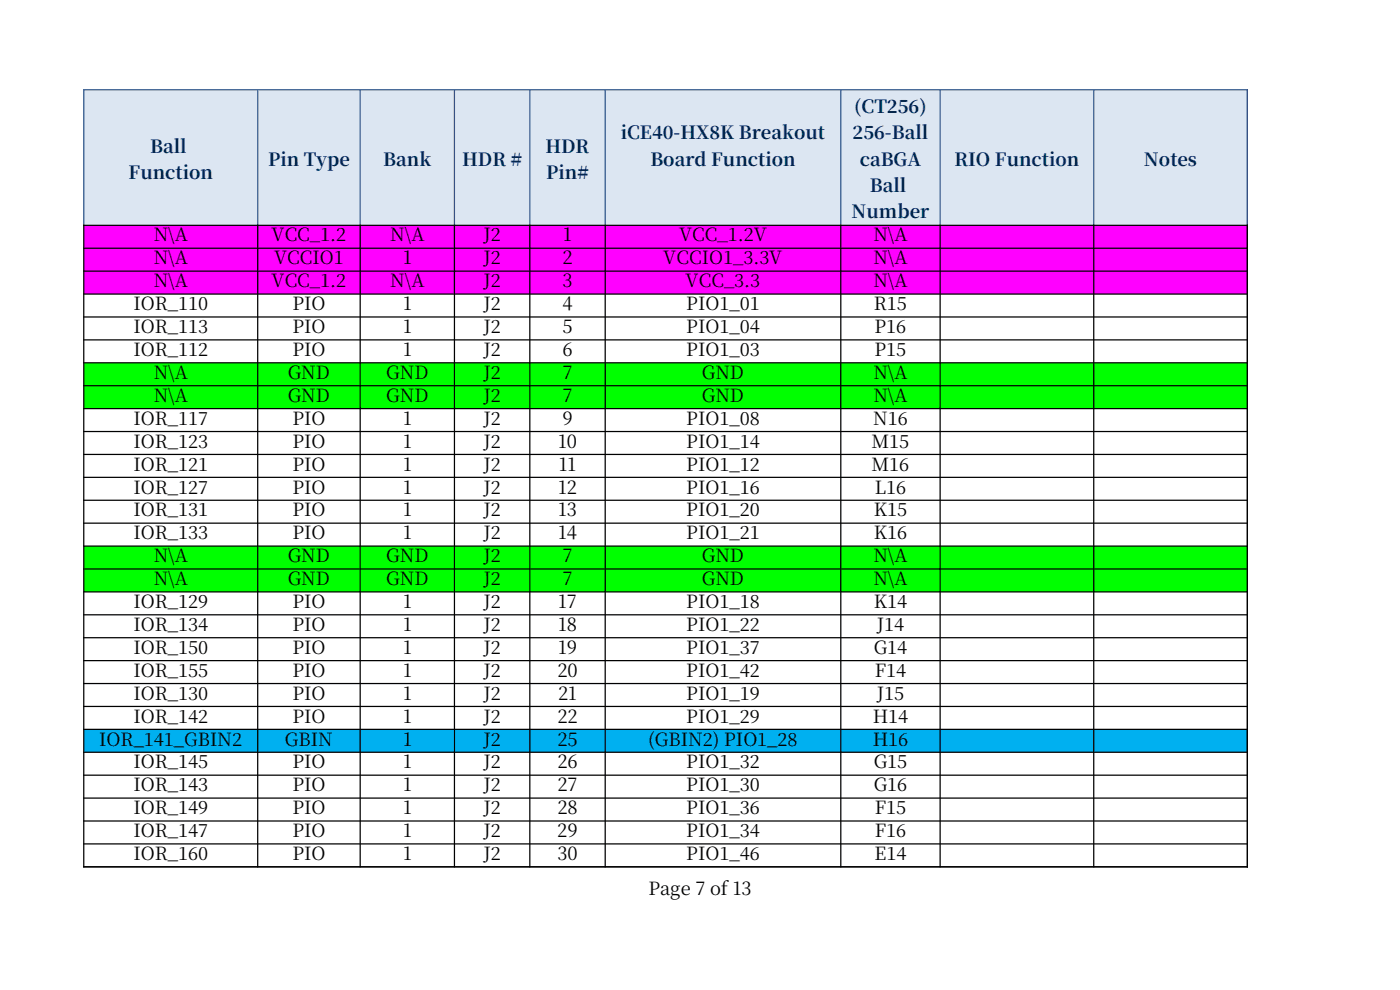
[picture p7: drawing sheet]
<svg xmlns="http://www.w3.org/2000/svg" width="297mm" height="210mm" viewBox="0 0 297 210" stroke-linecap="round" stroke-linejoin="round" font-family="sans-serif">
<defs><g id="words">
<g font-size="3.9" fill="#002060">
<text x="181.2" y="24">(CT256)</text>
<text x="131.7" y="29.6">iCE40-HX8K Breakout</text>
<text x="180.9" y="29.6">256-Ball</text>
<text x="31.9" y="32.4">Ball</text>
<text x="56.9" y="35.1">Pin Type</text>
<text x="81.3" y="35.1">Bank</text>
<text x="98" y="35.1">HDR #</text>
<text x="115.7" y="32.4">HDR</text>
<text x="138" y="35.1">Board Function</text>
<text x="182.4" y="35.1">caBGA</text>
<text x="202.5" y="35.1">RIO Function</text>
<text x="242.7" y="35.1">Notes</text>
<text x="27.3" y="37.9">Function</text>
<text x="115.9" y="37.9">Pin#</text>
<text x="184.5" y="40.7">Ball</text>
<text x="180.7" y="46.3">Number</text>
</g>
<g font-size="3.9">
<text x="32.6" y="51.2">N\A</text>
<text x="57.6" y="51.2">VCC_1.2</text>
<text x="82.8" y="51.2">N\A</text>
<text x="102.6" y="51.2">J2</text>
<text x="119.5" y="51.2">1</text>
<text x="144.1" y="51.2">VCC_1.2V</text>
<text x="185.3" y="51.2">N\A</text>
<text x="32.6" y="56.1">N\A</text>
<text x="58.1" y="56.1">VCCIO1</text>
<text x="85.5" y="56.1">1</text>
<text x="102.6" y="56.1">J2</text>
<text x="119.3" y="56.1">2</text>
<text x="140.7" y="56.1">VCCIO1_3.3V</text>
<text x="185.3" y="56.1">N\A</text>
<text x="28.3" y="65.8">IOR_110</text>
<text x="32.6" y="61">N\A</text>
<text x="57.6" y="61">VCC_1.2</text>
<text x="62" y="65.8">PIO</text>
<text x="82.8" y="61">N\A</text>
<text x="85.5" y="65.8">1</text>
<text x="102.6" y="61">J2</text>
<text x="102.6" y="65.8">J2</text>
<text x="119.3" y="61">3</text>
<text x="119.3" y="65.8">4</text>
<text x="145.4" y="61">VCC_3.3</text>
<text x="145.6" y="65.8">PIO1_01</text>
<text x="185.3" y="61">N\A</text>
<text x="185.4" y="65.8">R15</text>
<text x="28.3" y="70.7">IOR_113</text>
<text x="62" y="70.7">PIO</text>
<text x="85.5" y="70.7">1</text>
<text x="102.6" y="70.7">J2</text>
<text x="119.3" y="70.7">5</text>
<text x="145.6" y="70.7">PIO1_04</text>
<text x="185.5" y="70.7">P16</text>
<text x="28.3" y="75.5">IOR_112</text>
<text x="62" y="75.5">PIO</text>
<text x="85.5" y="75.5">1</text>
<text x="102.6" y="75.5">J2</text>
<text x="119.3" y="75.5">6</text>
<text x="145.6" y="75.5">PIO1_03</text>
<text x="185.5" y="75.5">P15</text>
<text x="32.6" y="80.4">N\A</text>
<text x="61" y="80.4">GND</text>
<text x="81.9" y="80.4">GND</text>
<text x="102.6" y="80.4">J2</text>
<text x="119.3" y="80.4">7</text>
<text x="148.9" y="80.4">GND</text>
<text x="185.3" y="80.4">N\A</text>
<text x="32.6" y="85.3">N\A</text>
<text x="61" y="85.3">GND</text>
<text x="81.9" y="85.3">GND</text>
<text x="102.6" y="85.3">J2</text>
<text x="119.3" y="85.3">7</text>
<text x="148.9" y="85.3">GND</text>
<text x="185.3" y="85.3">N\A</text>
<text x="28.3" y="90.1">IOR_117</text>
<text x="28.3" y="95">IOR_123</text>
<text x="62" y="90.1">PIO</text>
<text x="62" y="95">PIO</text>
<text x="85.5" y="90.1">1</text>
<text x="85.5" y="95">1</text>
<text x="102.6" y="90.1">J2</text>
<text x="102.6" y="95">J2</text>
<text x="118.4" y="95">10</text>
<text x="119.3" y="90.1">9</text>
<text x="145.6" y="90.1">PIO1_08</text>
<text x="145.6" y="95">PIO1_14</text>
<text x="184.9" y="95">M15</text>
<text x="185.2" y="90.1">N16</text>
<text x="28.3" y="99.8">IOR_121</text>
<text x="62" y="99.8">PIO</text>
<text x="85.5" y="99.8">1</text>
<text x="102.6" y="99.8">J2</text>
<text x="118.6" y="99.8">11</text>
<text x="145.6" y="99.8">PIO1_12</text>
<text x="184.9" y="99.8">M16</text>
<text x="28.3" y="104.7">IOR_127</text>
<text x="62" y="104.7">PIO</text>
<text x="85.5" y="104.7">1</text>
<text x="102.6" y="104.7">J2</text>
<text x="118.4" y="104.7">12</text>
<text x="145.6" y="104.7">PIO1_16</text>
<text x="185.6" y="104.7">L16</text>
<text x="28.3" y="109.5">IOR_131</text>
<text x="62" y="109.5">PIO</text>
<text x="85.5" y="109.5">1</text>
<text x="102.6" y="109.5">J2</text>
<text x="118.4" y="109.5">13</text>
<text x="145.6" y="109.5">PIO1_20</text>
<text x="185.4" y="109.5">K15</text>
<text x="28.3" y="114.4">IOR_133</text>
<text x="32.6" y="119.3">N\A</text>
<text x="61" y="119.3">GND</text>
<text x="62" y="114.4">PIO</text>
<text x="81.9" y="119.3">GND</text>
<text x="85.5" y="114.4">1</text>
<text x="102.6" y="114.4">J2</text>
<text x="102.6" y="119.3">J2</text>
<text x="118.4" y="114.4">14</text>
<text x="119.3" y="119.3">7</text>
<text x="145.6" y="114.4">PIO1_21</text>
<text x="148.9" y="119.3">GND</text>
<text x="185.3" y="119.3">N\A</text>
<text x="185.4" y="114.4">K16</text>
<text x="32.6" y="124.1">N\A</text>
<text x="61" y="124.1">GND</text>
<text x="81.9" y="124.1">GND</text>
<text x="102.6" y="124.1">J2</text>
<text x="119.3" y="124.1">7</text>
<text x="148.9" y="124.1">GND</text>
<text x="185.3" y="124.1">N\A</text>
<text x="28.3" y="129">IOR_129</text>
<text x="62" y="129">PIO</text>
<text x="85.5" y="129">1</text>
<text x="102.6" y="129">J2</text>
<text x="118.4" y="129">17</text>
<text x="145.6" y="129">PIO1_18</text>
<text x="185.4" y="129">K14</text>
<text x="28.3" y="133.8">IOR_134</text>
<text x="62" y="133.8">PIO</text>
<text x="85.5" y="133.8">1</text>
<text x="102.6" y="133.8">J2</text>
<text x="118.4" y="133.8">18</text>
<text x="145.6" y="133.8">PIO1_22</text>
<text x="186" y="133.8">J14</text>
<text x="28.3" y="138.7">IOR_150</text>
<text x="28.3" y="143.6">IOR_155</text>
<text x="62" y="138.7">PIO</text>
<text x="62" y="143.6">PIO</text>
<text x="85.5" y="138.7">1</text>
<text x="85.5" y="143.6">1</text>
<text x="102.6" y="138.7">J2</text>
<text x="102.6" y="143.6">J2</text>
<text x="118.3" y="143.6">20</text>
<text x="118.4" y="138.7">19</text>
<text x="145.6" y="138.7">PIO1_37</text>
<text x="145.6" y="143.6">PIO1_42</text>
<text x="185.4" y="138.7">G14</text>
<text x="185.6" y="143.6">F14</text>
<text x="28.3" y="148.4">IOR_130</text>
<text x="62" y="148.4">PIO</text>
<text x="85.5" y="148.4">1</text>
<text x="102.6" y="148.4">J2</text>
<text x="118.4" y="148.4">21</text>
<text x="145.6" y="148.4">PIO1_19</text>
<text x="186" y="148.4">J15</text>
<text x="28.3" y="153.3">IOR_142</text>
<text x="62" y="153.3">PIO</text>
<text x="85.5" y="153.3">1</text>
<text x="102.6" y="153.3">J2</text>
<text x="118.3" y="153.3">22</text>
<text x="145.6" y="153.3">PIO1_29</text>
<text x="185.1" y="153.3">H14</text>
<text x="21" y="158.2">IOR_141_GBIN2</text>
<text x="60.4" y="158.2">GBIN</text>
<text x="85.5" y="158.2">1</text>
<text x="102.6" y="158.2">J2</text>
<text x="118.3" y="158.2">25</text>
<text x="137.5" y="158.2">(GBIN2) PIO1_28</text>
<text x="185.1" y="158.2">H16</text>
<text x="28.3" y="163">IOR_145</text>
<text x="28.3" y="167.9">IOR_143</text>
<text x="62" y="163">PIO</text>
<text x="62" y="167.9">PIO</text>
<text x="85.5" y="163">1</text>
<text x="85.5" y="167.9">1</text>
<text x="102.6" y="163">J2</text>
<text x="102.6" y="167.9">J2</text>
<text x="118.3" y="163">26</text>
<text x="118.3" y="167.9">27</text>
<text x="145.6" y="163">PIO1_32</text>
<text x="145.6" y="167.9">PIO1_30</text>
<text x="185.4" y="163">G15</text>
<text x="185.4" y="167.9">G16</text>
<text x="28.3" y="172.7">IOR_149</text>
<text x="62" y="172.7">PIO</text>
<text x="85.5" y="172.7">1</text>
<text x="102.6" y="172.7">J2</text>
<text x="118.3" y="172.7">28</text>
<text x="145.6" y="172.7">PIO1_36</text>
<text x="185.6" y="172.7">F15</text>
<text x="28.3" y="177.6">IOR_147</text>
<text x="62" y="177.6">PIO</text>
<text x="85.5" y="177.6">1</text>
<text x="102.6" y="177.6">J2</text>
<text x="118.2" y="177.6">29</text>
<text x="145.6" y="177.6">PIO1_34</text>
<text x="185.6" y="177.6">F16</text>
<text x="28.3" y="182.5">IOR_160</text>
<text x="62" y="182.5">PIO</text>
<text x="85.5" y="182.5">1</text>
<text x="102.6" y="182.5">J2</text>
<text x="118.3" y="182.5">30</text>
<text x="145.6" y="182.5">PIO1_46</text>
<text x="185.5" y="182.5">E14</text>
<text x="137.6" y="189.8">Page 7 of 13</text>
</g>
</g></defs>
<path d="M17.8 19h246.8v28.8h-246.8z" fill-rule="evenodd" fill="#dce6f2"/>
<path d="M17.8 47.8h246.8v14.6h-246.8z" fill-rule="evenodd" fill="#f0f"/>
<path d="M96.4 62.4h16v14.5h-16z" fill-rule="evenodd" fill="#fff"/>
<path d="M17.8 76.9h246.8v9.8h-246.8z" fill-rule="evenodd" fill="#0f0"/>
<path d="M96.4 86.7h16v29.1h-16z" fill-rule="evenodd" fill="#fff"/>
<path d="M17.8 115.8h246.8v9.7h-246.8z" fill-rule="evenodd" fill="#0f0"/>
<path d="M96.4 125.5h16v29.2h-16z" fill-rule="evenodd" fill="#fff"/>
<path d="M17.8 154.7h246.8v4.9h-246.8z" fill-rule="evenodd" fill="#00b0f0"/>
<path d="M96.4 159.6h16v24.3h-16z" fill-rule="evenodd" fill="#fff"/>
<path d="M17.6 19h247.1M17.8 18.9v29M54.7 18.9v29M76.4 18.9v29M96.4 18.9v29M112.4 18.9v29M128.4 18.9v29M178.4 18.9v29M199.4 18.9v29M232 18.9v29M264.6 18.9v29" fill="none" stroke="#376092" stroke-width=".26"/>
<g fill="none" stroke="#000" stroke-width=".26">
<path d="M17.6 47.8h247.1M17.6 52.7h247.1M17.6 57.5h247.1M17.8 47.7v136.3M54.7 47.7v136.3M76.4 47.7v136.3M96.4 47.7v136.3M112.4 47.7v136.3M128.4 47.7v136.3M178.4 47.7v136.3M199.4 47.7v136.3M232 47.7v136.3"/>
<path d="M264.6 47.7v136.3M17.6 62.4h247.1M17.6 67.2h247.1M17.6 72.1h247.1M17.6 77h247.1M17.6 81.8h247.1M17.6 86.7h247.1M17.6 91.5h247.1M17.6 96.4h247.1M17.6 101.3h247.1M17.6 106.1h247.1M17.6 111h247.1"/>
<path d="M17.6 115.8h247.1M17.6 120.7h247.1M17.6 125.6h247.1M17.6 130.4h247.1M17.6 135.3h247.1M17.6 140.1h247.1M17.6 145h247.1M17.6 149.9h247.1M17.6 154.7h247.1M17.6 159.6h247.1M17.6 164.4h247.1M17.6 169.3h247.1"/>
<path d="M17.6 174.2h247.1M17.6 179h247.1M17.6 183.9h247.1"/>
</g>
<use href="#words"/>
</svg>
